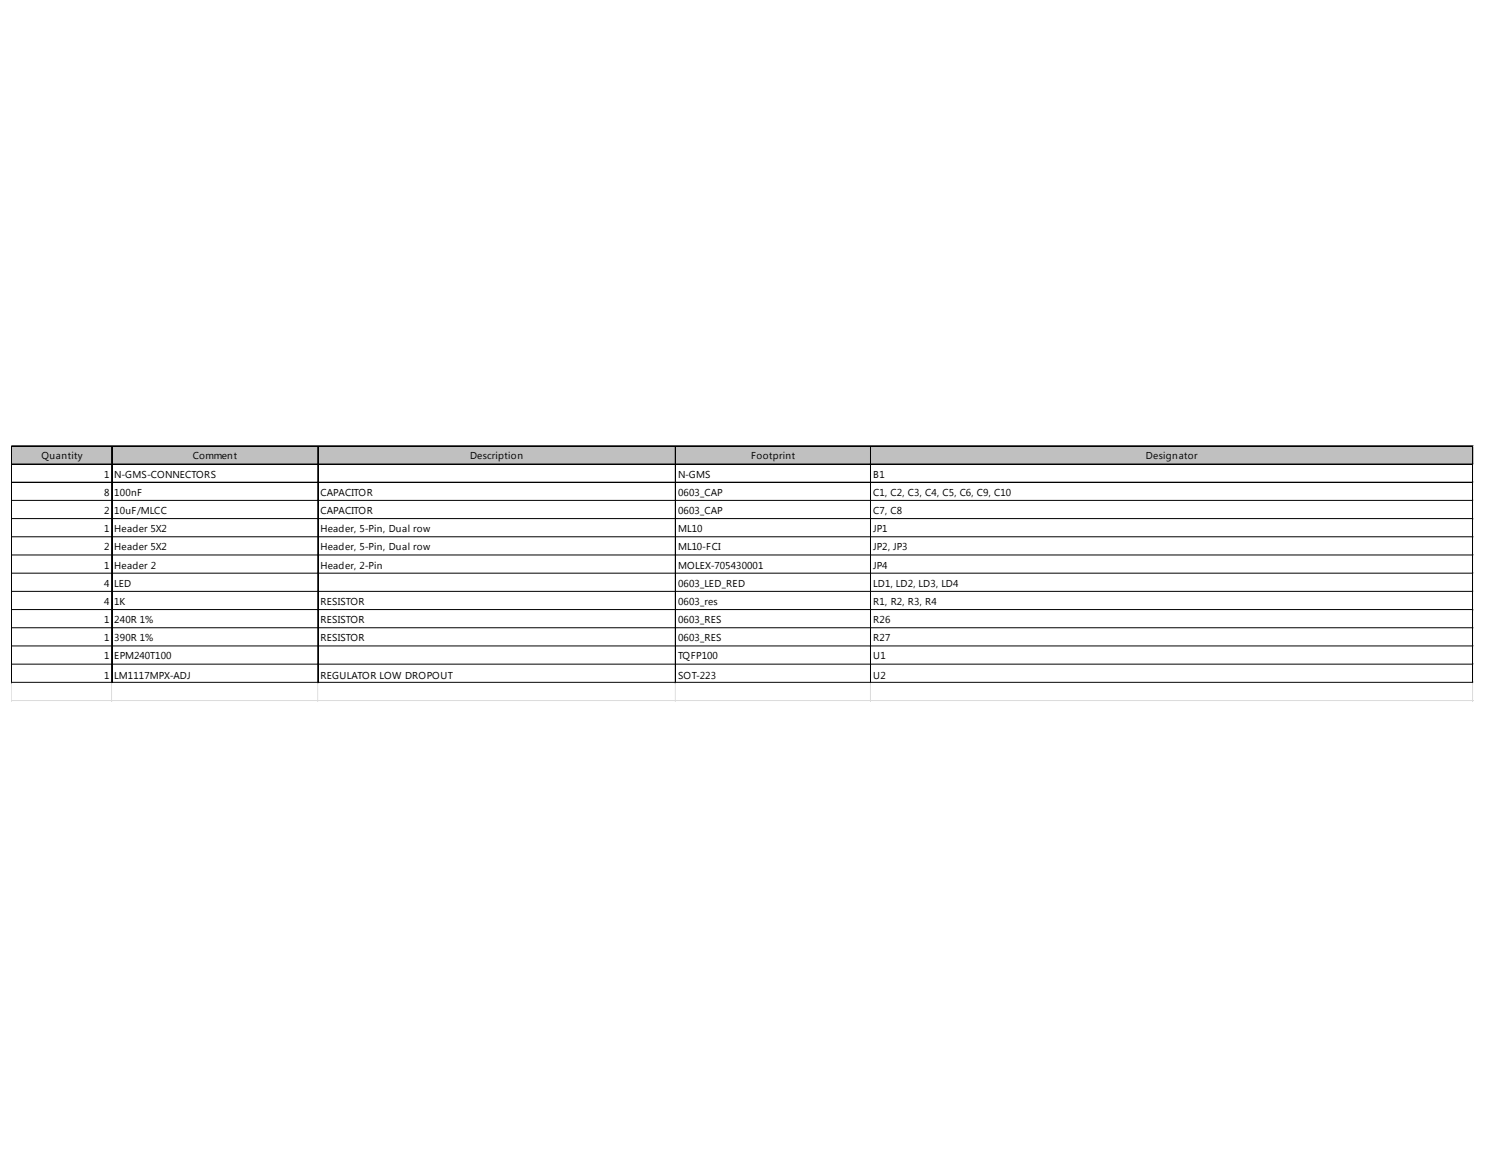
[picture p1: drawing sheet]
<svg xmlns="http://www.w3.org/2000/svg" width="279mm" height="216mm" viewBox="0 0 279 216" stroke-linecap="round" stroke-linejoin="round" font-family="sans-serif">
<defs><g id="words">
<g font-size="1.9">
<text x="7.8" y="86.3">Quantity</text>
<text x="19.6" y="89.7">1</text>
<text x="21.5" y="89.7">N-GMS-CONNECTORS</text>
<text x="36.2" y="86.3">Comment</text>
<text x="88.4" y="86.3">Description</text>
<text x="127.5" y="89.7">N-GMS</text>
<text x="141.2" y="86.3">Footprint</text>
<text x="164.2" y="89.7">B1</text>
<text x="215.5" y="86.3">Designator</text>
<text x="19.6" y="93.1">8</text>
<text x="21.5" y="93.1">100nF</text>
<text x="60.3" y="93.1">CAPACITOR</text>
<text x="127.5" y="93.1">0603_CAP</text>
<text x="164.2" y="93.1">C1, C2, C3, C4, C5, C6, C9, C10</text>
<text x="19.6" y="96.6">2</text>
<text x="19.6" y="100">1</text>
<text x="21.5" y="96.6">10uF/MLCC</text>
<text x="21.5" y="100">Header 5X2</text>
<text x="60.3" y="96.6">CAPACITOR</text>
<text x="60.3" y="100">Header, 5-Pin, Dual row</text>
<text x="127.5" y="96.6">0603_CAP</text>
<text x="127.5" y="100">ML10</text>
<text x="164.2" y="96.6">C7, C8</text>
<text x="164.2" y="100">JP1</text>
<text x="19.6" y="103.4">2</text>
<text x="19.6" y="106.8">1</text>
<text x="21.5" y="103.4">Header 5X2</text>
<text x="21.5" y="106.8">Header 2</text>
<text x="60.3" y="103.4">Header, 5-Pin, Dual row</text>
<text x="60.3" y="106.8">Header, 2-Pin</text>
<text x="127.5" y="103.4">ML10-FCI</text>
<text x="127.5" y="106.8">MOLEX-705430001</text>
<text x="164.2" y="103.4">JP2, JP3</text>
<text x="164.2" y="106.8">JP4</text>
<text x="19.6" y="110.2">4</text>
<text x="19.6" y="113.7">4</text>
<text x="21.5" y="110.2">LED</text>
<text x="21.5" y="113.7">1K</text>
<text x="60.3" y="113.7">RESISTOR</text>
<text x="127.5" y="110.2">0603_LED_RED</text>
<text x="127.5" y="113.7">0603_res</text>
<text x="164.2" y="110.2">LD1, LD2, LD3, LD4</text>
<text x="164.2" y="113.7">R1, R2, R3, R4</text>
<text x="19.6" y="117.1">1</text>
<text x="21.5" y="117.1">240R 1%</text>
<text x="60.3" y="117.1">RESISTOR</text>
<text x="127.5" y="117.1">0603_RES</text>
<text x="164.2" y="117.1">R26</text>
<text x="19.6" y="120.5">1</text>
<text x="19.6" y="123.9">1</text>
<text x="21.5" y="120.5">390R 1%</text>
<text x="21.5" y="123.9">EPM240T100</text>
<text x="60.3" y="120.5">RESISTOR</text>
<text x="127.5" y="120.5">0603_RES</text>
<text x="127.5" y="123.9">TQFP100</text>
<text x="164.2" y="120.5">R27</text>
<text x="164.2" y="123.9">U1</text>
<text x="19.6" y="127.7">1</text>
<text x="21.5" y="127.7">LM1117MPX-ADJ</text>
<text x="60.3" y="127.7">REGULATOR LOW DROPOUT</text>
<text x="127.5" y="127.7">SOT-223</text>
<text x="164.2" y="127.7">U2</text>
</g>
</g></defs>
<path d="M2.2 83.9h274.8v3.5h-274.8z" fill="#c0c0c0"/>
<g fill="none" stroke="#000" stroke-width=".19">
<path d="M2.1 83.8v44.6M2.2 83.8v44.6M2.3 83.8h274.7M2.3 83.9h274.7M2.3 87.2h274.7M2.3 87.3h274.7M2.3 90.6h274.7M2.3 90.7h274.7M2.3 94h274.7M2.3 97.4h274.7M21 83.9v44.5M21.1 83.9v44.5"/>
<path d="M59.7 83.9v44.5M59.8 83.9v44.5M127 83.9v44.5M127.1 83.9v44.5M163.7 83.9v44.5M163.8 83.9v44.5M276.9 83.9v44.5M277 83.9v44.5M2.3 100.9h274.7M2.3 104.3h274.7M2.3 107.7h274.7M2.3 111.1h274.7"/>
<path d="M2.3 114.5h274.7M2.3 118h274.7M2.3 121.4h274.7M2.3 124.8h274.7M2.3 128.2h274.7"/>
</g>
<path d="M277 83.8h.1M2.1 128.4v3.5M21 128.4v3.5M59.7 128.4v3.5M127 128.4v3.5M163.7 128.4v3.5M276.9 128.4v3.5" fill="none" stroke="#dadcdd" stroke-width=".19"/>
<path d="M277 83.8l.1 .1z" fill="#dadcdd"/>
<path d="M277 87.2h.1" fill="none" stroke="#dadcdd" stroke-width=".19"/>
<path d="M277 87.2l.1 .2z" fill="#dadcdd"/>
<path d="M277 90.6h.1" fill="none" stroke="#dadcdd" stroke-width=".19"/>
<path d="M277 90.6l.1 .2z" fill="#dadcdd"/>
<path d="M277 94h.1" fill="none" stroke="#dadcdd" stroke-width=".19"/>
<path d="M277 94l.1 .2z" fill="#dadcdd"/>
<path d="M277 97.4h.1" fill="none" stroke="#dadcdd" stroke-width=".19"/>
<path d="M277 97.4l.1 .2z" fill="#dadcdd"/>
<path d="M277 100.9h.1" fill="none" stroke="#dadcdd" stroke-width=".19"/>
<path d="M277 100.9l.1 .1z" fill="#dadcdd"/>
<path d="M277 104.3h.1" fill="none" stroke="#dadcdd" stroke-width=".19"/>
<path d="M277 104.3l.1 .2z" fill="#dadcdd"/>
<path d="M277 107.7h.1" fill="none" stroke="#dadcdd" stroke-width=".19"/>
<path d="M277 107.7l.1 .2z" fill="#dadcdd"/>
<path d="M277 111.1h.1" fill="none" stroke="#dadcdd" stroke-width=".19"/>
<path d="M277 111.1l.1 .2z" fill="#dadcdd"/>
<path d="M277 114.5h.1" fill="none" stroke="#dadcdd" stroke-width=".19"/>
<path d="M277 114.5l.1 .2z" fill="#dadcdd"/>
<path d="M277 118h.1" fill="none" stroke="#dadcdd" stroke-width=".19"/>
<path d="M277 118l.1 .1z" fill="#dadcdd"/>
<path d="M277 121.4h.1" fill="none" stroke="#dadcdd" stroke-width=".19"/>
<path d="M277 121.4l.1 .1z" fill="#dadcdd"/>
<path d="M277 124.8h.1" fill="none" stroke="#dadcdd" stroke-width=".19"/>
<path d="M277 124.8l.1 .2z" fill="#dadcdd"/>
<path d="M277 128.2h.1" fill="none" stroke="#dadcdd" stroke-width=".19"/>
<path d="M277 128.2l.1 .2z" fill="#dadcdd"/>
<path d="M2.1 131.6h275" fill="none" stroke="#dadcdd" stroke-width=".19"/>
<use href="#words"/>
</svg>
